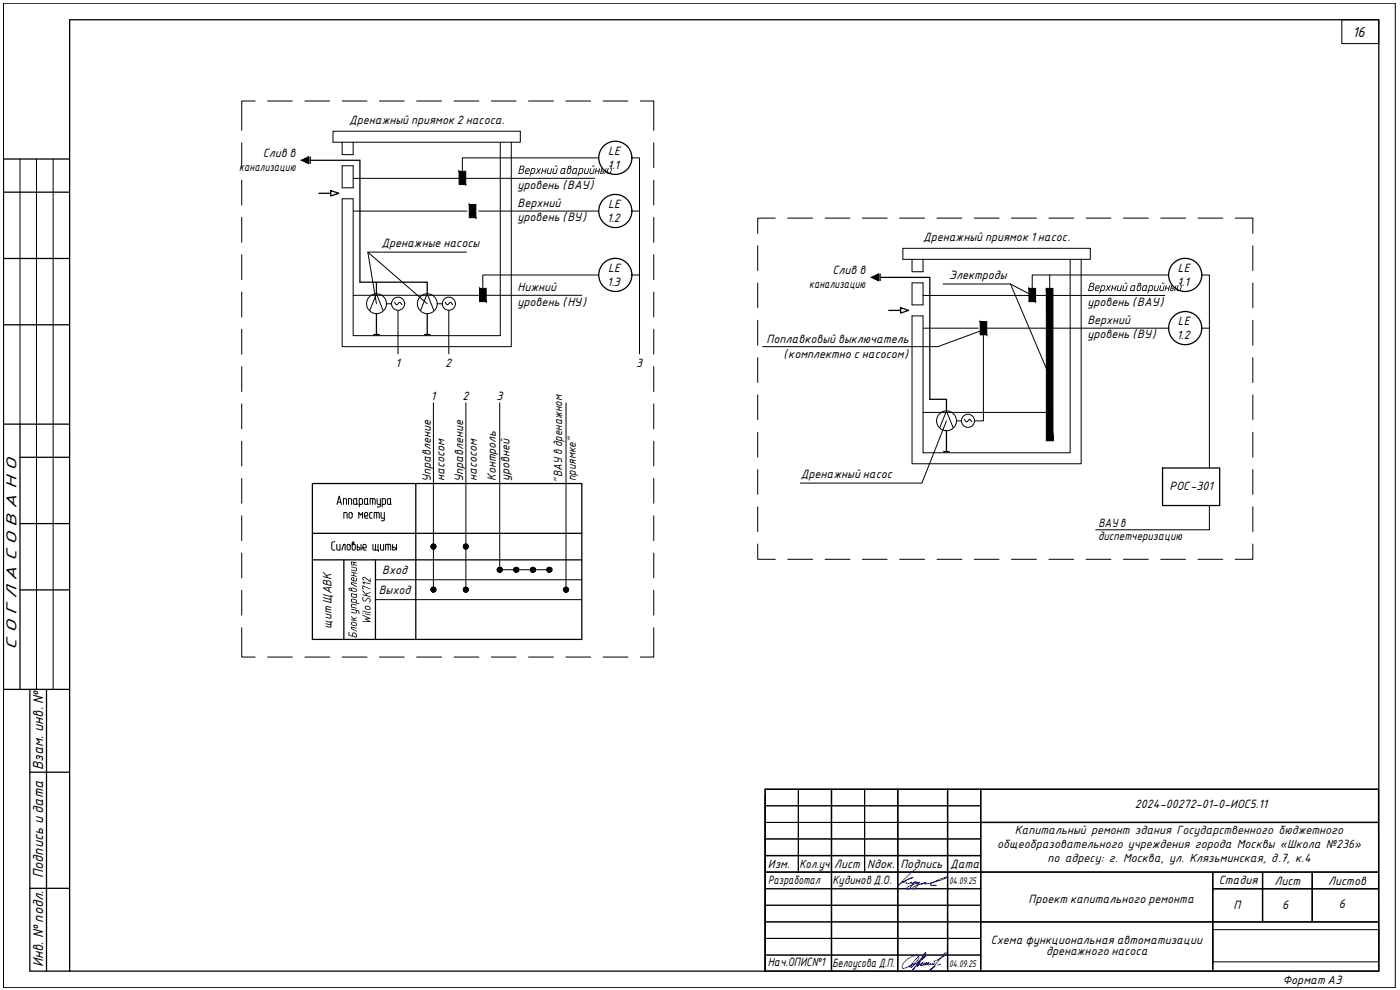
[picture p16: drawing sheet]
<svg xmlns="http://www.w3.org/2000/svg" width="420mm" height="297mm" viewBox="0 0 420 297" stroke-linecap="round" stroke-linejoin="round" font-family="sans-serif">
<defs><g id="words">
<g font-size="4.2">
<text x="405.9" y="11">16</text>
<text x="5" y="194.9" transform="rotate(-90 5 194.9)">С О Г Л А С О В А Н О</text>
<text x="12.9" y="231" transform="rotate(-90 12.9 231)">Взам. инв. №</text>
<text x="12.9" y="263.5" transform="rotate(-90 12.9 263.5)">Подпись и дата</text>
<text x="12.9" y="290.3" transform="rotate(-90 12.9 290.3)">Инв. № подл.</text>
</g>
<g font-size="3.9">
<text x="304.5" y="250.4">Капитальный ремонт здания Государственного бюджетного</text>
<text x="299.2" y="254.5">общеобразовательного учреждения города Москвы «Школа №236»</text>
<text x="314.4" y="258.7">по адресу: г. Москва, ул. Клязьминская, д.7, к.4</text>
</g>
<g font-size="3.6">
<text x="384.8" y="272.8">6</text>
<text x="401.8" y="272.3">6</text>
</g>
<g font-size="3.5">
<text x="104.8" y="37.1">Дренажный приямок 2 насоса.</text>
<text x="78.9" y="47.1">Слив в</text>
<text x="182.5" y="46.5">LE</text>
<text x="71.8" y="51.2">канализацию</text>
<text x="155.2" y="52.2">Верхний аварийный</text>
<text x="182.4" y="50.7">1.1</text>
<text x="155.3" y="56.6">уровень (ВАУ)</text>
<text x="155.3" y="62">Верхний</text>
<text x="182.5" y="62.5">LE</text>
<text x="155.3" y="66.4">уровень (ВУ)</text>
<text x="182.2" y="66.6">1.2</text>
<text x="114.5" y="74">Дренажные насосы</text>
<text x="277" y="72.2">Дренажный приямок 1насос.</text>
<text x="182.5" y="81.7">LE</text>
<text x="249.9" y="82.2">Слив в</text>
<text x="284.9" y="83.6">Электроды</text>
<text x="353.5" y="81.7">LE</text>
<text x="155.3" y="87.3">Нижний</text>
<text x="182.2" y="85.8">1.3</text>
<text x="242.9" y="86.3">канализацию</text>
<text x="326.2" y="87.3">Верхний аварийный</text>
<text x="353.4" y="85.8">1.1</text>
<text x="155.3" y="91.7">уровень (НУ)</text>
<text x="326.3" y="91.7">уровень (ВАУ)</text>
<text x="326.3" y="97.2">Верхний</text>
<text x="326.4" y="101.5">уровень (ВУ)</text>
<text x="353.2" y="101.8">1.2</text>
<text x="353.5" y="97.6">LE</text>
<text x="230.1" y="102.9">Поплавковый выключатель</text>
<text x="235.1" y="107.3">(комплектно с насосом)</text>
<text x="118.6" y="110.2">1</text>
<text x="133.6" y="110.2">2</text>
<text x="190.9" y="110.2">3</text>
<text x="129.3" y="119.9">1</text>
<text x="138.8" y="119.9">2</text>
<text x="149" y="119.9">3</text>
<text x="240.4" y="143.3">Дренажный насос</text>
<text x="129.3" y="144.7" transform="rotate(-90 129.3 144.7)">Управление</text>
<text x="133.4" y="144.4" transform="rotate(-90 133.4 144.4)">насосом</text>
<text x="139" y="144.7" transform="rotate(-90 139 144.7)">Управление</text>
<text x="143.1" y="144.4" transform="rotate(-90 143.1 144.4)">насосом</text>
<text x="148.8" y="144.4" transform="rotate(-90 148.8 144.4)">Контроль</text>
<text x="152.9" y="144.3" transform="rotate(-90 152.9 144.3)">уровней</text>
<text x="168.7" y="144.8" transform="rotate(-90 168.7 144.8)">&quot;ВАУ в дренажном</text>
<text x="172.8" y="144.4" transform="rotate(-90 172.8 144.4)">приямке&quot;</text>
<text x="351" y="147">РОС-301</text>
<text x="329.6" y="158">ВАУ в</text>
<text x="329.6" y="162.1">диспетчеризацию</text>
<text x="114.7" y="172.2">Вход</text>
<text x="113.7" y="178.2">Выход</text>
<text x="99.5" y="188.7" transform="rotate(-90 99.5 188.7)">щит ЩАВК</text>
<text x="111.2" y="187.4" transform="rotate(-90 111.2 187.4)">Wilo SK712</text>
<text x="340.6" y="242.4">2024-00272-01-0-ИОС5.11</text>
<text x="230.4" y="260.4">Изм.</text>
<text x="239.9" y="260.4">Кол.уч</text>
<text x="250.3" y="260.4">Лист</text>
<text x="260.3" y="260.4">Nдок.</text>
<text x="270.2" y="260.4">Подпись</text>
<text x="285.2" y="260.4">Дата</text>
<text x="230.5" y="265.3">Разработал</text>
<text x="249.8" y="265.2">Кудинов Д.О.</text>
<text x="365.8" y="265.3">Стадия</text>
<text x="382.5" y="265.5">Лист</text>
<text x="398.6" y="265.5">Листов</text>
<text x="308.7" y="271">Проект капитального ремонта</text>
<text x="370.2" y="272.8">П</text>
<text x="297.4" y="283.1">Схема функциональная автоматизации</text>
<text x="313.9" y="286.5">дренажного насоса</text>
<text x="230.4" y="289.9">Нач.ОПИС№1</text>
<text x="249.8" y="290.1">Белоусова Д.П.</text>
<text x="385" y="295.1">Формат A3</text>
</g>
<g font-size="2.8">
<text x="284.8" y="265.3">04.09.25</text>
<text x="284.8" y="290.1">04.09.25</text>
</g>
</g></defs>
<!-- layer: 0 -->
<g fill="none" stroke="#000" stroke-width=".3">
<path d="M1 1h417.7v295.3h-417.7zM76.6 30.3h-4.1v8.8M80.3 30.3h7.4M91.5 30.3h7.5M99.9 39.4h56.3v3.3h-56.3zM102.7 30.3h7.4M113.9 30.3h7.4M125 30.3h7.5M136.3 30.3h7.4M147.4 30.3h7.5M158.6 30.3h7.5M169.8 30.3h7.5"/>
<path d="M181 30.3h7.5M192.2 30.3h4v8.8M6 47.7v79.6M11 47.7v159.1M15.9 47.7v159.1M72.5 42.8v7.5M72.5 54.1v7.4M102.7 42.7v3.7h3.3v-3.7M102.7 49.7h3.3v6.6h-3.3zM106 53.5h31.8M139.8 53.5h38.7M150.1 42.7v58h-44.1v-41.1h-3.3v44.4h50.7v-61.3"/>
<path d="M179.6 47.4h-40.8v4M189.6 47.4h2.3v58.8M196.2 42.8v7.5M196.2 54.1v7.4M72.5 65.2v7.5M72.5 76.4v7.5M106.1 63.3h34.1M110.4 75.6l17.8 15.5M140 75.6h-29.6l2.6 15.5M143.7 63.3h35.9M189.6 63.3h2.3M196.2 65.2v7.5"/>
<path d="M196.2 76.4v7.5M227.4 73.7v7.5M232.7 65.4h-5.3v4.6M236.4 65.4h7.5M247.6 65.4h7.5M258.8 65.4h7.5M270 65.4h7.5M271 74.5h56.2v3.3h-56.2zM273.7 77.8v3.7h3.3v-3.7M281.2 65.4h7.5M292.4 65.4h7.4M303.6 65.4h7.5"/>
<path d="M314.8 65.4h7.4M321.2 77.8v58h-44.2v-41h-3.3v44.3h50.8v-61.3M326 65.4h7.4M337.1 65.4h7.5M348.3 65.4h7.5M359.5 65.4h7.5M370.7 65.4h5.3v4.6M376 73.7v7.5M72.5 87.6v7.5M72.5 98.8v7.5M106 88.6h37.9M111 93.1l2-5 2 5"/>
<path d="M116 91.1h1.5M118.4 90.7l.5 .7 1.2-.7 .5 .7M119.5 93.1v13.1M126.2 93.1l2-5 2 5M131.2 91.1h1.5M133.6 90.7l.7 .7 .9-.7 .6 .7M134.7 93.1v13.1M145.9 88.6h28.7M179.6 82.5h-34.7v4M189.6 82.5h2.3M196.2 87.6v7.5M196.2 98.8v7.5"/>
<path d="M227.4 84.9v7.5M227.4 96.1v7.5M273.7 84.9h3.3v6.6h-3.3zM277 88.6h31.8M277.1 98.5h16.5M283 85.2h20.3l6.5 3.4M294.9 99.1l-13.4 4.9h-52.6M295.6 98.5h55.1M303.3 85.2l11.8 27.8M310.8 88.6h38.8M315 82.5v4M350.7 82.5h-40.9v4"/>
<path d="M360.6 82.5h2.4v57.9M360.6 98.5h2.4M376 84.9v7.5M376 96.1v7.5M72.5 110v7.5M196.2 110v7.5M227.4 107.3v7.5M227.4 118.5v7.4M295.1 100.5v25.8h-2.6M376 107.3v7.5M376 118.5v7.4M72.5 121.2v7.5"/>
<path d="M72.5 132.4v7.4M130.1 120.9v56M139.8 120.9v56M150 120.9v50h14.9M169.9 120.9v56M196.2 121.2v7.5M196.2 132.4v7.4M227.4 129.7v7.5M277 123.7h37.9M282.1 128.3l1.9-5 2 5M284 126.3l-7.3 18.6h-36.5M287 126.3h1.5"/>
<path d="M289.4 125.9l.6 .7 .9-.8 .8 .8M376 129.7v7.5M72.5 143.6v7.4M72.5 154.8v7.4M101.1 151.3l.7-2.5 .7 2.5M101.3 150.7h1M103.1 151.3v-1.7l.8 .1 .1 1.6M103.2 155.5v-1.7h.7l.3 .3v1.4M104.6 151.3v-1.7l.8 .1 .1 1.6M104.8 154l.5-.2 .4 .3v1l-.4 .4-.6-.4zM107 151v-1.4h-.6l-.3 .3 .1 1.4h.6l.2-.3 .3 .3M107.7 155.5v-1.7l.6 .8 .5-.8v1.7"/>
<path d="M107.8 151.3h.7l.3-.3v-1.1l-.3-.3h-.7v2.5M109.4 154.8h.9l-.1-1h-.4l-.3 .2-.1 1.1 .2 .3 .7 .1M110.3 151v-1.4h-.7l-.2 .3 .1 1.4h.5l.3-.3 .2 .3M111.1 151.3v-1.7l1.4 .1 .1 1.6M111.7 153.8h-.5l-.3 .3 .1 1.3 .7 .1M111.8 149.6v1.7M112.3 155.5v-1.7h1.4l.1 1.7M113.1 153.8v1.7M113.2 149.6l.1 1.7h.9M114.2 149.6v2.2l-.3 .3h-.6M114.4 153.8l.1 1.6 .8 .1M114.7 151.3h.7l.3-.3v-1.1l-.3-.3h-.7v2.5"/>
<path d="M115.3 153.8v2.2l-.3 .3h-.5M117.2 151v-1.4h-.7l-.3 .3v1.1l.3 .3h.6l.1-.3 .2 .3M196.2 143.6v7.4M196.2 154.8v7.4M227.4 140.9v7.4M227.4 152.1v7.4M363 151.7v7.3h-34.2M376 140.9v7.4M376 152.1v7.4M72.5 165.9v7.5M72.5 177.1v7.5M100.5 162.6h-.7l-.2 .4v1.8l.9 .3"/>
<path d="M101.1 163.3v1.5l.3 .3h.7v-1.8M102.6 165.1l.5-1.8h.5v1.8M104.3 163.5l.4-.2 .4 .4v1l-.4 .4-.5-.4zM105.8 162.6l.4 .1-.4 .7 .5-.1 .3 .3v1.2l-.3 .3h-.4l-.2-.3zM105.8 163.4l-.1 .2M107.2 163.3v1.8l.8-.3-.1-.5-.7-.1M108.4 163.3v1.8M108.9 164.4h1l-.2-1-.7 .1-.1 1.2 .4 .4h.6M111.9 163.3l.1 1.6 1.6 .2v.3M112.7 173.9h61.9M112.7 179.9h61.9M112.7 163.3v1.8"/>
<path d="M113.4 163.3v1.8M114.2 163.3v1.5l.3 .3h.6v-1.8M115.7 165.1v-1.8l1.5 .1v1.7M116.5 163.3v1.8M117.8 163.3v1.8l.8-.3-.1-.5-.7-.1M119 163.3v1.8M196.2 165.9v7.5M196.2 177.1v7.5M227.4 163.2v4.6h5.3M236.4 167.8h7.5M247.6 167.8h7.5M258.8 167.8h7.5"/>
<path d="M270 167.8h7.5M281.2 167.8h7.5M292.4 167.8h7.4M303.6 167.8h7.5M314.8 167.8h7.4M326 167.8h7.4M337.1 167.8h7.5M348.3 167.8h7.5M359.5 167.8h7.5M376 163.2v4.6h-5.3M72.5 188.3v8.8h4.1M80.3 197.1h7.4"/>
<path d="M91.5 197.1h7.5M102.7 197.1h7.4M113.9 197.1h7.4M125 197.1h7.5M136.3 197.1h7.4M147.4 197.1h7.5M158.6 197.1h7.5M169.8 197.1h7.5M181 197.1h7.5M196.2 188.3v8.8h-4"/>
<circle cx="113" cy="91.1" r="2.98"/>
<circle cx="119.5" cy="91.1" r="1.97"/>
<circle cx="128.2" cy="91.1" r="2.98"/>
<circle cx="134.7" cy="91.1" r="1.97"/>
<circle cx="284.1" cy="126.3" r="2.98"/>
<circle cx="290.5" cy="126.3" r="1.97"/>
</g>
<g fill="none" stroke="#000" stroke-width=".38">
<path d="M20.9 5.9h392.9v285.5h-392.9zM1 57.7h19.9M20.9 47.7h-19.9v159.1h19.9M90.7 48.1l1.9-1v2zM93.1 48.1h14.9v36.6h5v3.4M93.1 47.1v2M95.7 58h3.6M99.3 57.2l2.4 .8-2.4 .8zM1 77.6h19.9M1 97.5h19.9M113 84.7h15.2v3.4M113 94.1v6.3"/>
<path d="M128.2 94.1v6.3M261.7 83.2l2-1v2zM264.1 83.2h14.9v36.6h5v3.5M264.1 82.2v2M266.7 93.1h3.6M270.3 92.3l2.4 .8-2.4 .8zM112.2 100.4h1.6M127.4 100.4h1.7M1 127.3h19.9M6 127.3v79.5M6 137.2h14.9M283.2 135.5h1.6"/>
<path d="M284 129.2v6.3M6 157.1h14.9M6 177h14.9M9 206.8v84.6h11.9M14 206.8v84.6M9 231.7h11.9M9 266.5h11.9"/>
<circle cx="184.7" cy="47.3" r="5"/>
<circle cx="184.7" cy="63.3" r="5"/>
<circle cx="184.7" cy="82.5" r="5"/>
<circle cx="355.7" cy="82.5" r="5"/>
<circle cx="355.7" cy="98.4" r="5"/>
</g>
<g fill="#000" stroke="#000" stroke-width=".3">
<path d="M130.1 176.2h.3l-.3 .7zM130.1 163.2l.3 .1-.3 .7zM139.8 176.2h.3l-.3 .7zM139.8 163.2l.3 .1-.3 .7zM150 170.2l.3 .1-.3 .6zM155 170.2l.2 .1-.2 .6zM159.9 170.2l.3 .1-.3 .6zM164.9 170.2l.3 .1-.3 .6zM169.9 176.2h.3l-.3 .7z"/>
<path d="M90.7 48.1l1.9-1v1zM90.7 48.1l1.9 1v-1z"/>
<path d="M137.8 51.4l2 4h-2zM137.8 51.4l2 4v-4z"/>
<path d="M140.8 61.3l2 4h-2zM140.8 61.3l2 4v-4z"/>
<path d="M143.9 86.5l2 4h-2zM143.9 86.5l2 4v-4z"/>
<path d="M261.7 83.2l2-1v1zM261.7 83.2l2 1v-1z"/>
<path d="M308.8 86.5l2 4h-2zM308.8 86.5l2 4v-4z"/>
<path d="M294.2 96.5l1.9 4h-1.9zM294.2 96.5l1.9 4v-4z"/>
<path d="M314 86.5l2 45.7h-2zM314 86.5l2 45.7v-45.7z"/>
<path d="M129.4 176.6v.3h.7zM129.4 176.9h.7l-.7 .3zM129.4 177.2l.2 .3 .5-.6z"/>
<path d="M129.4 163.7v.3h.7zM129.4 164h.7l-.7 .3zM129.4 164.3l.2 .2 .5-.5z"/>
<path d="M130.1 176.9l-.5 .6 .2 .1zM130.1 176.9v.8l-.3-.1zM130.1 176.9v.8l.3-.1z"/>
<path d="M129.6 164.5l.2 .2 .3-.7zM130.1 164v.7h-.3zM130.1 164v.7h.3z"/>
<path d="M129.8 176.2l.3 .7v-.7zM129.6 176.4l.2-.2 .3 .7zM129.6 176.4l-.2 .2 .7 .3z"/>
<path d="M129.8 163.3l.3 .7v-.8zM129.6 163.4l.2-.1 .3 .7zM129.6 163.4l-.2 .3 .7 .3z"/>
<path d="M130.1 176.9l.3 .7 .2-.1zM130.1 176.9l.7 .3-.2 .3zM130.1 176.9l.7 .3v-.3z"/>
<path d="M130.1 164l.3 .7 .2-.2zM130.1 164l.7 .3-.2 .2zM130.1 164l.7 .3v-.3z"/>
<path d="M130.1 176.9h.7v-.3zM130.1 176.9l.5-.5 .2 .2zM130.4 176.2l-.3 .7 .5-.5z"/>
<path d="M130.1 164h.7v-.3zM130.6 163.4l.2 .3-.7 .3zM130.4 163.3l-.3 .7 .5-.6z"/>
<path d="M139.1 176.6v.3h.7zM139.1 176.9h.7l-.7 .3zM139.1 177.2l.2 .3 .5-.6z"/>
<path d="M139.1 163.7v.3h.7zM139.1 164h.7l-.7 .3zM139.1 164.3l.2 .2 .5-.5z"/>
<path d="M139.8 176.9l-.5 .6 .2 .1zM139.8 176.9v.8l-.3-.1zM139.8 176.9v.8l.3-.1z"/>
<path d="M139.3 164.5l.2 .2 .3-.7zM139.8 164v.7h-.3zM139.8 164v.7h.3z"/>
<path d="M139.5 176.2l.3 .7v-.7zM139.3 176.4l.2-.2 .3 .7zM139.3 176.4l-.2 .2 .7 .3z"/>
<path d="M139.5 163.3l.3 .7v-.8zM139.3 163.4l.2-.1 .3 .7zM139.3 163.4l-.2 .3 .7 .3z"/>
<path d="M139.8 176.9l.3 .7 .2-.1zM139.8 176.9l.7 .3-.2 .3zM139.8 176.9l.7 .3 .1-.3z"/>
<path d="M139.8 164l.3 .7 .2-.2zM139.8 164l.7 .3-.2 .2zM139.8 164l.7 .3 .1-.3z"/>
<path d="M139.8 176.9h.8l-.1-.3zM139.8 176.9l.5-.5 .2 .2zM140.1 176.2l-.3 .7 .5-.5z"/>
<path d="M139.8 164h.8l-.1-.3zM140.3 163.4l.2 .3-.7 .3zM140.1 163.3l-.3 .7 .5-.6z"/>
<path d="M149.3 170.6l-.1 .3h.8zM149.2 170.9h.8l-.7 .3zM149.3 171.2l.2 .3 .5-.6z"/>
<path d="M150 170.9l-.5 .6 .2 .1zM150 170.9v.8l-.3-.1zM150 170.9v.8l.3-.1z"/>
<path d="M149.7 170.3l.3 .6v-.7zM149.5 170.4l.2-.1 .3 .6zM149.5 170.4l-.2 .2 .7 .3z"/>
<path d="M150 170.9l.3 .7 .2-.1zM150 170.9l.7 .3-.2 .3zM150 170.9l.7 .3v-.3z"/>
<path d="M150 170.9h.7v-.3zM150 170.9l.5-.5 .2 .2zM150.3 170.3l-.3 .6 .5-.5z"/>
<path d="M154.2 170.6v.3h.8zM154.2 170.9h.8l-.8 .3zM154.2 171.2l.2 .3 .6-.6z"/>
<path d="M155 170.9l-.6 .6 .3 .1zM155 170.9v.8l-.3-.1zM155 170.9v.8l.2-.1z"/>
<path d="M154.7 170.3l.3 .6v-.7zM154.4 170.4l.3-.1 .3 .6zM154.4 170.4l-.2 .2 .8 .3z"/>
<path d="M155 170.9l.2 .7 .3-.1zM155 170.9l.6 .3-.1 .3zM155 170.9l.6 .3 .1-.3z"/>
<path d="M155 170.9h.7l-.1-.3zM155 170.9l.5-.5 .1 .2zM155.2 170.3l-.2 .6 .5-.5z"/>
<path d="M159.2 170.6v.3h.7zM159.2 170.9h.7l-.7 .3zM159.2 171.2l.2 .3 .5-.6z"/>
<path d="M159.9 170.9l-.5 .6 .2 .1zM159.9 170.9v.8l-.3-.1zM159.9 170.9v.8l.3-.1z"/>
<path d="M159.6 170.3l.3 .6v-.7zM159.4 170.4l.2-.1 .3 .6zM159.4 170.4l-.2 .2 .7 .3z"/>
<path d="M159.9 170.9l.3 .7 .3-.1zM159.9 170.9l.7 .3-.1 .3zM159.9 170.9l.7 .3 .1-.3z"/>
<path d="M159.9 170.9h.8l-.1-.3zM159.9 170.9l.6-.5 .1 .2zM160.2 170.3l-.3 .6 .6-.5z"/>
<path d="M164.2 170.6v.3h.7zM164.2 170.9h.7l-.7 .3zM164.2 171.2l.2 .3 .5-.6z"/>
<path d="M164.9 170.9l-.5 .6 .2 .1zM164.9 170.9v.8l-.3-.1zM164.9 170.9v.8l.3-.1z"/>
<path d="M164.6 170.3l.3 .6v-.7zM164.4 170.4l.2-.1 .3 .6zM164.4 170.4l-.2 .2 .7 .3z"/>
<path d="M164.9 170.9l.3 .7 .2-.1zM164.9 170.9l.7 .3-.2 .3zM164.9 170.9l.7 .3v-.3z"/>
<path d="M164.9 170.9h.7v-.3zM164.9 170.9l.5-.5 .2 .2zM165.2 170.3l-.3 .6 .5-.5z"/>
<path d="M169.2 176.6l-.1 .3h.8zM169.1 176.9h.8l-.7 .3zM169.2 177.2l.2 .3 .5-.6z"/>
<path d="M169.9 176.9l-.5 .6 .2 .1zM169.9 176.9v.8l-.3-.1zM169.9 176.9v.8l.3-.1z"/>
<path d="M169.6 176.2l.3 .7v-.7zM169.4 176.4l.2-.2 .3 .7zM169.4 176.4l-.2 .2 .7 .3z"/>
<path d="M169.9 176.9l.3 .7 .2-.1zM169.9 176.9l.6 .3-.1 .3zM169.9 176.9l.6 .3 .1-.3z"/>
<path d="M169.9 176.9h.7l-.1-.3zM169.9 176.9l.5-.5 .1 .2zM170.2 176.2l-.3 .7 .5-.5z"/>
</g>
<g fill="#000">
<path d="M175.6 50.5h.2l-.2 1.4h.6l.4-1.4h.2l-.5 1.7h-.8l-.3-.3zM178.8 50.5h.3l-.2 .7h.8l.2-.7h.2l-.5 1.7-.1-.1 .1-.7h-.7l-.2 .8-.2-.1zM346.6 85.6h.2l-.3 1.2 .2 .3h.5l.4-1.5h.2l-.4 1.7h-.8l-.3-.2zM349.9 85.6h.2l-.1 .7h.8l.1-.7h.2l-.4 1.7-.2-.1 .2-.6h-.8l-.2 .6h-.2zM105.4 174.7l1.6 .3-.1 .2-1.3-.3v.2l1.5 1-1.7-.8zM105.4 170l1.6 .3v.9l-.4 .2-1.2-.3 .1-.2 1.2 .3 .1-.7zM105.4 171.5l1.6 .4v.2l-.7-.1v.7l.8 .3-1.7-.3v-.2l.7 .1v-.7l-.7-.2zM108.9 179.2h.2l-.1 .7 .4 .4 .3-.1 .5-.8 .7 .1 .3 .4v.7l-.5 .2 .3-.9-.5-.3-.7 .8h-.7l-.4-.5zM108.7 175.7l2.5 1.1-2.2-.9v.7l.2 .2h-.4zM108.7 174.6l2.5 .6-2-.4 .3 .4-.2 .1zM108.8 173.3l.7-.2 1.5 1.2v-.7l.2-.1v1.1l-.2 .1-1.7-1.4-.3 .2 .4 .6-.2 .1-.4-.4zM108.8 177.2l1 .9 1.4-.4v.2l-1.3 .4 .4 .4 .9 .3-2.4-.4v-.2l1.1 .2z"/>
<path d="M105.4 188l1.6 .4-.1 .2-1.3-.3v.2l1.5 .9-1.7-.7zM105.4 181.3l.4-.2 1.3 .4-.1 .2-1.4-.2v.5l1.5 .5-1.7-.3zM105.4 184.9l.7 .7 .9-.3v.2l-.7 .3 .8 .6-1.7-.3v-.3l.8 .2zM105.4 182.7l2.2 .5 .3 1h-.3v-.8l-.5-.1-.2 .8-1.5-.3 .1-.2 1.3 .3v-.7z"/>
<path d="M170.8 50l-.2 .5 .5-.1a.25 .25 0 0 0 .1-.4 .25 .25 0 0 0-.4 0zM170.5 49.9l.7-.2 .3 .3-.2 .5 .2 .3-.1 .8-.7 .6-.4-.1-.3-.4zM170.6 50.8l-.3 .9 .5 .2 .3-.2 .2-.8-.2-.2z"/>
<path d="M172.2 50.8l-.2 1.1 .7-.1 .3-1.1zM172 50.7l.3-.2h1l-.4 1.4 .2 .1-.1 .2-1.3-.2z"/>
<path d="M173.9 50.5h1.1l-.1 1.3-.4 .4h-.8l-.4 .7zM174.1 50.7l-.3 1.2 .8-.1 .2-1z"/>
<path d="M177.2 50.5h.2l-.2 1.4h.7l.4-1.4h.2l-.5 1.7h-.8l-.3-.3zM177.7 49.7h.7v.2l-.7 .1z"/>
<path d="M180.5 50.5h.2l-.1 .7h.4l.2 .6-.3 .4h-.7zM180.5 51.4l-.1 .5h.4l.2-.4zM181.8 50.5l.2 .1-.5 1.6z"/>
<path d="M182.4 50.5h.3l-.3 1.4h.7l.4-1.4h.2l-.5 1.7h-.8l-.3-.3zM182.9 49.7h.7v.2l-.7 .1z"/>
<path d="M341.8 85.1l-.2 .6 .5-.2a.25 .25 0 0 0 .1-.4 .25 .25 0 0 0-.4 0zM341.7 84.9l.8 .1-.2 .6 .2 .6-.3 .9-.7 .2-.3-.2-.1-.4zM341.7 85.9l-.4 .9 .2 .3 .6-.2 .2-.8-.1-.2z"/>
<path d="M343.3 85.9l-.3 1.1 .5 .1 .5-1.2zM343.1 85.7l1.2-.1-.2 1.7-1.3-.1z"/>
<path d="M344.9 85.7l1-.1 .2 .4-.3 1.2-1.1 .1-.1 .7-.2 .1zM345.1 85.9l-.3 1.2 .8-.1 .2-.9v-.2z"/>
<path d="M348.3 85.6h.2l-.3 1.2 .1 .3h.6l.4-1.5h.2l-.5 1.7h-.8l-.3-.2zM348.7 84.9l.7-.1v.2l-.7 .1z"/>
<path d="M351.6 85.6h.2l-.2 .7 .5 .1 .2 .4-.2 .4-.9 .1zM351.6 86.6l-.2 .5 .5-.1 .1-.4zM352.8 85.6l.2 .1-.5 1.6z"/>
<path d="M353.5 85.6h.2l-.3 1.2 .1 .3h.6l.4-1.5h.2l-.5 1.7h-.8l-.3-.2zM353.9 84.8h.7l.1 .2-.8 .1z"/>
<path d="M104.9 176.6v.3l.5 .2-.1-.4zM104.7 176.4l.4-.1 .3 .2 .5-.2 .7 .1 .4 .3 .1 .6-.6 .3-1.5-.4-.4-.2zM105.6 176.6l.2 .6 .7 .2 .3-.2-.2-.5z"/>
<path d="M105.7 173.4l-.1 .5 .5 .3v-.7zM105.4 173.4l.3-.2 .6 .1v.9l.3 .1 .2-.1v-.7l.2-.1v.9l-.3 .2-1.1-.3-.2-.3z"/>
<path d="M105.4 168.5l1.6 .3v.2l-.7-.1v.2l.8 .8-.8-.5-.2 .3-.6-.2zM105.6 168.7v.6l.5 .1v-.6z"/>
<path d="M105.6 178.2l.1 .7 1.1 .2-.1-.6zM105.4 178l1.3 .3 .3-.2v1.1l-.4 .2-1-.2-.2-.3z"/>
<path d="M104.6 189.7h.2v.9l.8 .2 .1-.9 .6-.2 .5 .2 .3 .6v.8l-2.4-.5zM105.9 190v.8l.9 .3-.1-.9z"/>
<path d="M105.4 179.7l.5-.1 .9 .3 .3 .3v.6l.8 .3-2.5-.4zM105.7 179.8l-.1 .7 1.2 .3v-.7z"/>
<path d="M105.4 186.8l.2-.2 1.2 .2 .3 .7-.4 .4-1-.2-.3-.5zM105.7 186.8v.6l1.1 .2-.1-.6z"/>
</g>
<!-- layer: Equipment -->
<path d="M93.8 145.1h80.8v46.8h-80.8zM124.8 145.1v46.8M348.9 140.4h17.1v11.3h-17.1zM93.8 160h80.8M93.8 168h80.8M103.2 168v23.9M112.7 168v23.9" fill="none" stroke="#000" stroke-width=".38"/>
<g fill="none" stroke="#000" stroke-width=".38">
<path d="M229.6 236.8h184.1l.1 54.6h-184.2zM249.5 236.8v54.6M269.4 236.8v54.6M284.4 236.8v54.6M294.3 236.8v54.6M229.6 256.7h64.7M294.3 246.8h119.4M229.6 261.7h184.1M294.3 276.6h119.4M364 261.7v29.7M364 266.7h49.7M378.9 261.7v14.9"/>
<path d="M393.8 261.7v14.9"/>
</g>
<path d="M229.6 238.6v52.8M239.6 236.8v24.9M259.5 236.8v24.9M229.6 241.8h64.7M229.6 251.7h64.7M229.6 246.8h64.7M229.6 271.6h64.7M229.6 276.6h64.7M229.6 266.7h64.7M229.6 281.6h64.7M229.6 286.6h64.7" fill="none" stroke="#000" stroke-width=".3"/>
<path d="M275 260.7a26.4 26.4 0 0 0-5.5 5l1.3-.9 3.2-1.5-3 1.4a.81 .81 0 0 1 1.1 .4l1.5-.4-.3 .3h.6l1-.5-.6 .3-1.3 1.8-.6 .2-.3-.3 .5-.4 2.9-1.4-.7 .5 1.2-.4a2.46 2.46 0 0 1-2.3 1.9v-.1a5.2 5.2 0 0 1 2.9-1.5l.4-.2-.6 .4 1.5-.4-.3 .3a22.2 22.2 0 0 0 6.7-2 11.1 11.1 0 0 0-5.1 2.2l.3 .2h1.5h-1.4" fill="none" stroke="#3f00ff" stroke-width=".3"/>
<path d="M364 278.9h49.8v9.7h-49.8z" fill="none" stroke="#000" stroke-width=".3"/>
<!-- layer: Layer 2 -->
<path d="M275.7 286.9l-2.9 3.3 .6-.5-.1 .5 .5-.1 1.7-2.1a.73 .73 0 0 0 .2-.8 .73 .73 0 0 0-.7-.5 4.6 4.6 0 0 0-4.3 3.5 .78 .78 0 0 0 1.4 .1l2.3-1.2M275.8 288.8l.4-.1-.9 1.3 .1-.4 .6-.3M276.3 289.6l.8-.8-.3 .1-.4 .3-.1 .5 .7-.1 .7-.7-.5 .4 .3 .2 .7-.7-.4 .8 1-.8-.3 .3 .1 .4 .4-.1 .3-.4v.4l.6-.1v-.2v.2h.3l.1-.9 3.1-1.5 .4-.5 .2-.6-.7 .4-4.3 5.1 .2-.5 1.5-.8M276.9 287.7l1-.9-3.4 3.4-.7 1 2-2.5 1.7-2.7 .4-.2-.2 .5-1.1 1.2-1.9 1.8M282.4 289.3l-1.1 .3" fill="none" stroke="#3f00ff" stroke-width=".3"/>
<!-- layer: Dimension -->
<path d="M402.7 5.9h11.1v7.2h-11.1z" fill="none" stroke="#000" stroke-width=".3"/>
<use href="#words"/>
</svg>
